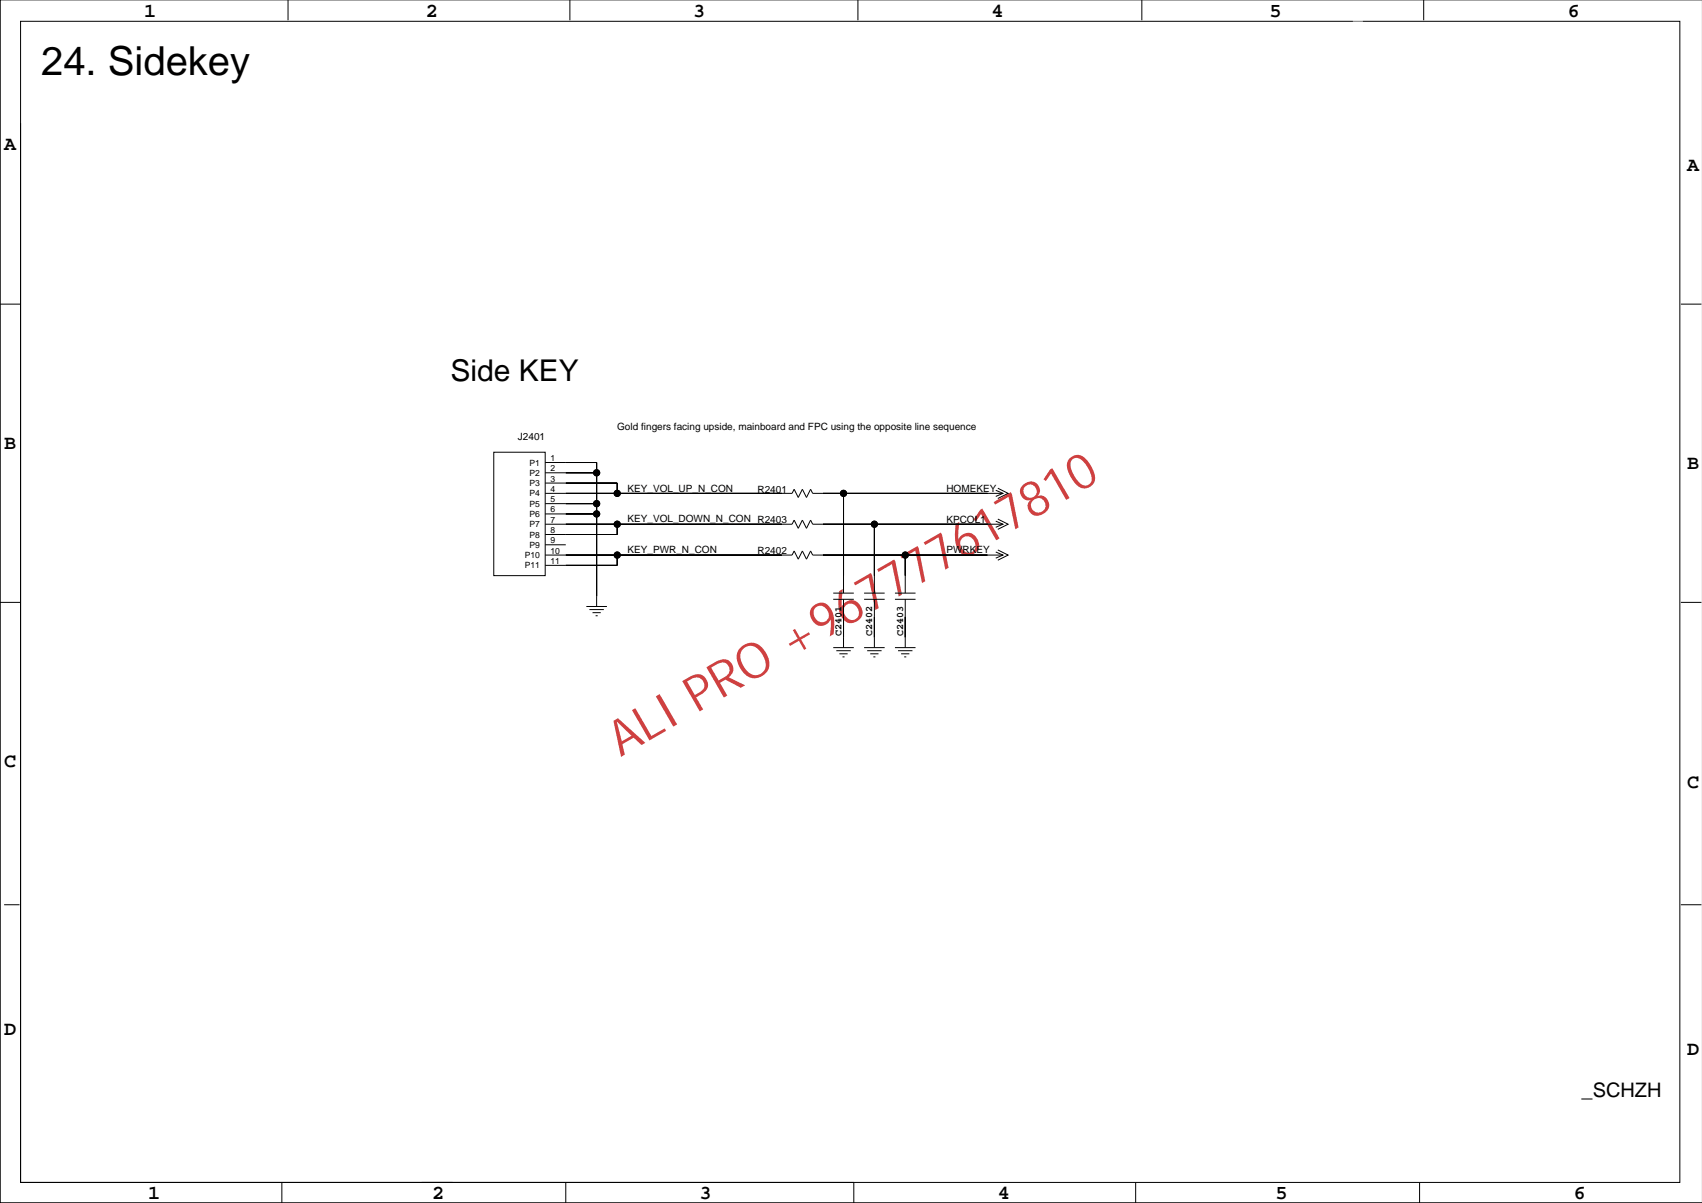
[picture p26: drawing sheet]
<svg xmlns="http://www.w3.org/2000/svg" width="420mm" height="297mm" viewBox="0 0 420 297" stroke-linecap="round" stroke-linejoin="round" font-family="sans-serif">
<defs><g id="words">
<text font-size="12.2" fill="#bf0000" x="153.2" y="187" transform="rotate(-30 153.2 187)">ALI PRO +967777617810</text>
<text font-size="9.9" x="10.2" y="18.5">24. Sidekey</text>
<text font-size="7.4" x="111.2" y="94.1">Side KEY</text>
<g font-size="4.9">
<text x="35.6" y="4.1">1</text>
<text x="105.1" y="4.1">2</text>
<text x="171.2" y="4.1">3</text>
<text x="244.8" y="4.1">4</text>
<text x="313.4" y="4.1">5</text>
<text x="387" y="4.1">6</text>
<text x="1" y="37.1">A</text>
<text x="416.5" y="42.2">A</text>
<text x="1" y="110.8">B</text>
<text x="416.5" y="115.9">B</text>
<text x="1" y="189.5">C</text>
<text x="416.5" y="194.6">C</text>
<text x="1" y="255.5">D</text>
<text x="416.5" y="260.6">D</text>
<text x="390.4" y="270.9">_SCHZH</text>
<text x="36.6" y="296.2">1</text>
<text x="106.7" y="296.2">2</text>
<text x="172.7" y="296.2">3</text>
<text x="246.3" y="296.2">4</text>
<text x="314.9" y="296.2">5</text>
<text x="388.5" y="296.2">6</text>
</g>
<g font-size="2.5">
<text x="152.4" y="106.1">Gold fingers facing upside, mainboard and FPC using the opposite line sequence</text>
<text x="127.9" y="108.7">J2401</text>
<text x="154.9" y="121.4">KEY_VOL_UP_N_CON</text>
<text x="187" y="121.6">R2401</text>
<text x="233.6" y="121.4">HOMEKEY</text>
<text x="154.9" y="129">KEY_VOL_DOWN_N_CON R2403</text>
<text x="233.6" y="129.1">KPCOL1</text>
<text x="154.9" y="136.6">KEY_PWR_N_CON</text>
<text x="187" y="136.9">R2402</text>
<text x="233.6" y="136.6">PWRKEY</text>
<text x="207.7" y="157.2" transform="rotate(-90 207.7 157.2)">C2401</text>
<text x="215.3" y="157.2" transform="rotate(-90 215.3 157.2)">C2402</text>
<text x="223" y="157.2" transform="rotate(-90 223 157.2)">C2403</text>
</g>
<g font-size="2.1">
<text x="135.9" y="113.8">1</text>
<text x="130.7" y="115">P1</text>
<text x="130.7" y="117.5">P2</text>
<text x="135.9" y="118.9">3</text>
<text x="135.9" y="116.4">2</text>
<text x="130.7" y="120">P3</text>
<text x="130.7" y="122.6">P4</text>
<text x="130.7" y="125.1">P5</text>
<text x="135.9" y="124">5</text>
<text x="135.9" y="121.4">4</text>
<text x="130.7" y="127.7">P6</text>
<text x="130.7" y="130.2">P7</text>
<text x="135.9" y="131.6">8</text>
<text x="135.9" y="129.1">7</text>
<text x="135.9" y="126.5">6</text>
<text x="129.6" y="137.8">P10</text>
<text x="130.7" y="132.7">P8</text>
<text x="130.7" y="135.3">P9</text>
<text x="135.9" y="136.7">10</text>
<text x="135.9" y="134.1">9</text>
<text x="129.6" y="140.4">P11</text>
<text x="135.9" y="139.2">11</text>
</g>
</g></defs>
<g fill="none" stroke="#000" stroke-width=".25">
<path d="M0 -.1v297.1h420.2M71.1 -.1v5.1M140.7 -.1v5.1M211.8 -.1v5.1M281.9 -.1v5.1M351.5 -.1v5.1M5.1 5.3h409.6v286.7h-409.6zM5.1 30.4v261.6h205.7v5M0 75.1h5.1M414.9 75.1h5.1M121.9 111.7h12.7v30.4h-12.7zM134.6 114.2h12.7v35.6"/>
<path d="M134.6 116.7h12.7M134.6 119.3h17.8v2.5M134.6 121.8h60.9l.5-1 1.1 2 1-2 1 2 1-2 .5 1h47M134.6 124.4h12.7M134.6 126.9h12.7M134.6 129.4h60.9l.5-1 1.1 2.1 1-2.1 1 2.1 1-2.1 .5 1h47M134.6 134.5h5.1M134.6 137.1h60.9l.5-1.1 1.1 2.1 1-2.1 1 2.1 1-2.1 .5 1.1h47M152.4 137.1v2.5h-17.8M152.4 129.4v2.6h-17.8M208.2 121.8v24.7M215.9 129.4h.1"/>
<path d="M215.9 129.4v17.1M223.5 137.1v9.4M245.8 128.7l1.8 .7-1.8 .8M245.8 136.3l1.8 .8-1.8 .7M245.8 121.1l1.8 .7-1.8 .8M246.3 128.2l2.6 1.2-2.6 1.3M246.3 135.8l2.6 1.3-2.6 1.2M246.3 120.5l2.6 1.3-2.6 1.3M0 148.7h5.1M144.7 149.8h5.1M145.5 150.5h3.6M146.3 151.3h2"/>
<path d="M147 152h.5M205.7 146.5h5.1M205.7 148h5.1M205.7 159.9h5.1M208.2 148v11.9M213.3 146.5h5.1M213.3 148h5.1M213.3 159.9h5.1M215.9 148v11.9M220.9 146.5h5.1M220.9 148h5.1M220.9 159.9h5.1"/>
<path d="M223.5 148v11.9M414.9 148.7h5.1M206.5 160.7h3.5M207.2 161.4h2M208 162.2h.5M214.1 160.7h3.5M214.8 161.4h2.1M215.6 162.2h.5M221.7 160.7h3.5M222.5 161.4h2M223.2 162.2h.5M1 223.4h3.8"/>
<path d="M414.9 223.4h5.1M69.6 292v5M139.7 292v5M280.4 292v5M350.4 292v5"/>
<circle cx="147.3" cy="116.7" r=".76"/>
<circle cx="147.3" cy="124.4" r=".76"/>
<circle cx="147.3" cy="126.9" r=".76"/>
<circle cx="152.4" cy="129.4" r=".76"/>
<circle cx="152.4" cy="137.1" r=".76"/>
<circle cx="152.4" cy="121.8" r=".76"/>
<circle cx="208.2" cy="121.8" r=".76"/>
<circle cx="215.9" cy="129.4" r=".76"/>
<circle cx="223.5" cy="137.1" r=".76"/>
</g>
<g fill="#000" stroke="#000" stroke-width=".25">
<path d="M147.3 116.7v7.7z" fill-rule="evenodd"/>
<path d="M147.3 114.2v2.5z" fill-rule="evenodd"/>
<path d="M139.7 116.7h7.6z" fill-rule="evenodd"/>
<path d="M139.7 114.2h7.6z" fill-rule="evenodd"/>
<path d="M152.4 119.3v2.5z" fill-rule="evenodd"/>
<path d="M139.7 119.3h12.7z" fill-rule="evenodd"/>
<path d="M147.3 126.9v20.3z" fill-rule="evenodd"/>
<path d="M147.3 124.4v2.5z" fill-rule="evenodd"/>
<path d="M139.7 126.9h7.6z" fill-rule="evenodd"/>
<path d="M139.7 124.4h7.6z" fill-rule="evenodd"/>
<path d="M139.7 121.8h12.7z" fill-rule="evenodd"/>
<path d="M139.7 129.4h12.7z" fill-rule="evenodd"/>
<path d="M152.4 129.4v2.6z" fill-rule="evenodd"/>
<path d="M139.7 132h12.7z" fill-rule="evenodd"/>
<path d="M139.7 137.1h12.7z" fill-rule="evenodd"/>
<path d="M152.4 137.1v2.5z" fill-rule="evenodd"/>
<path d="M139.7 139.6h12.7z" fill-rule="evenodd"/>
<path d="M152.4 121.8h40.6z" fill-rule="evenodd"/>
<path d="M152.4 129.4h40.6z" fill-rule="evenodd"/>
<path d="M152.4 137.1h40.6z" fill-rule="evenodd"/>
<path d="M203.2 121.8h5z" fill-rule="evenodd"/>
<path d="M208.2 121.8v20.3z" fill-rule="evenodd"/>
<path d="M203.2 129.4h12.7z" fill-rule="evenodd"/>
<path d="M215.9 129.4v12.7z" fill-rule="evenodd"/>
<path d="M203.2 137.1h20.3z" fill-rule="evenodd"/>
<path d="M223.5 137.1v5z" fill-rule="evenodd"/>
<path d="M223.5 137.1h20.3z" fill-rule="evenodd"/>
<path d="M215.9 129.4h27.9z" fill-rule="evenodd"/>
<path d="M208.2 121.8h35.6z" fill-rule="evenodd"/>
<path d="M208.2 152.3v5.1z" fill-rule="evenodd"/>
<path d="M215.9 152.3v5.1z" fill-rule="evenodd"/>
<path d="M223.5 152.3v5.1z" fill-rule="evenodd"/>
<circle cx="147.3" cy="116.7" r=".76"/>
<circle cx="147.3" cy="124.4" r=".76"/>
<circle cx="147.3" cy="126.9" r=".76"/>
<circle cx="152.4" cy="129.4" r=".76"/>
<circle cx="152.4" cy="137.1" r=".76"/>
<circle cx="152.4" cy="121.8" r=".76"/>
<circle cx="208.2" cy="121.8" r=".76"/>
<circle cx="215.9" cy="129.4" r=".76"/>
<circle cx="223.5" cy="137.1" r=".76"/>
</g>
<path d="M334 3.4h2.4v30.3h-2.4z" fill="#fff"/>
<use href="#words"/>
</svg>
